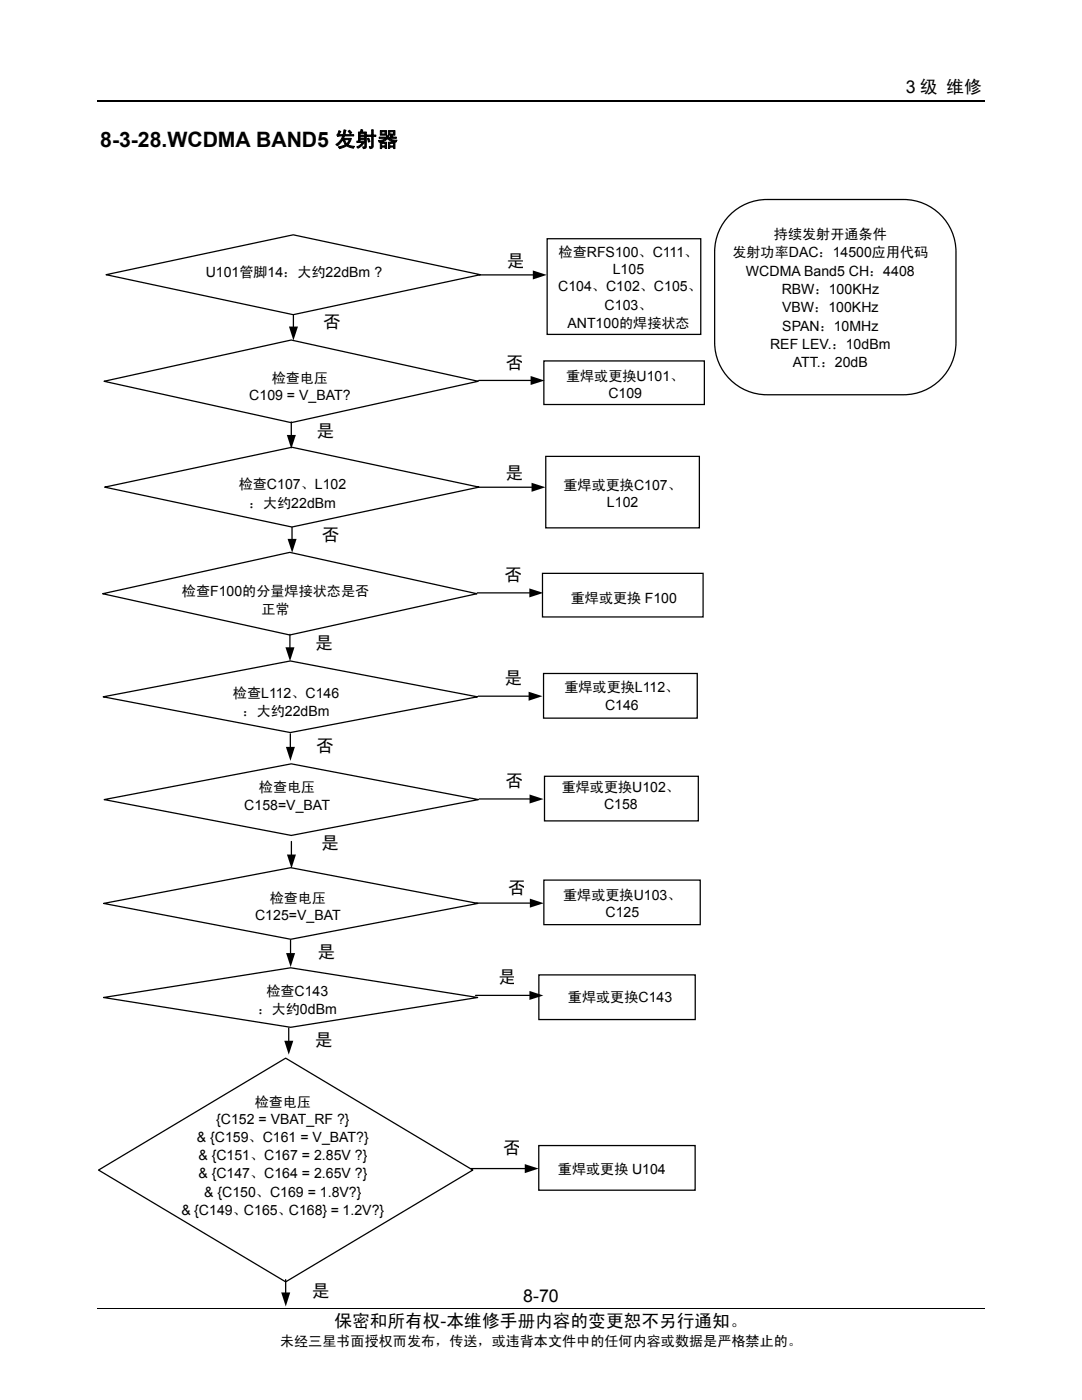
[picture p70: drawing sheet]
<svg xmlns="http://www.w3.org/2000/svg" width="216mm" height="279mm" viewBox="0 0 216 279" stroke-linecap="round" stroke-linejoin="round" font-family="sans-serif">
<defs><g id="words">
<text font-size="4.2" x="20" y="29.3">8-3-28.WCDMA BAND5 发射器</text>
<g font-size="3.5">
<text x="180.7" y="18.6">3 级 维修</text>
<text x="101.1" y="53.2">是</text>
<text x="64.5" y="65.5">否</text>
<text x="100.9" y="73.6">否</text>
<text x="63.1" y="87.1">是</text>
<text x="100.9" y="95.6">是</text>
<text x="64.2" y="107.9">否</text>
<text x="100.6" y="115.9">否</text>
<text x="62.9" y="129.5">是</text>
<text x="100.7" y="136.6">是</text>
<text x="63.1" y="150">否</text>
<text x="100.9" y="157.1">否</text>
<text x="64.1" y="169.5">是</text>
<text x="101.4" y="178.4">否</text>
<text x="63.4" y="191.2">是</text>
<text x="99.4" y="196.2">是</text>
<text x="62.8" y="208.7">是</text>
<text x="100.4" y="230.3">否</text>
<text x="62.2" y="258.9">是</text>
<text x="104.4" y="259.9">8-70</text>
<text x="66.7" y="264.8">保密和所有权-本维修手册内容的变更恕不另行通知。</text>
</g>
<g font-size="2.8">
<text x="154.4" y="47.7">持续发射开通条件</text>
<text x="111.5" y="51.2">检查RFS100、C111、</text>
<text x="146.1" y="51.4">发射功率DAC：14500应用代码</text>
<text x="41" y="55.3">U101管脚14：大约22dBm ?</text>
<text x="111.4" y="58.1">C104、C102、C105、</text>
<text x="122.3" y="54.7">L105</text>
<text x="148.8" y="55">WCDMA Band5 CH：4408</text>
<text x="156" y="58.7">RBW：100KHz</text>
<text x="113.2" y="65.5">ANT100的焊接状态</text>
<text x="120.7" y="61.8">C103、</text>
<text x="156" y="62.4">VBW：100KHz</text>
<text x="153.7" y="69.7">REF LEV.：10dBm</text>
<text x="156.1" y="66">SPAN：10MHz</text>
<text x="54.2" y="76.5">检查电压</text>
<text x="112.9" y="76">重焊或更换U101、</text>
<text x="158.2" y="73.3">ATT.：20dB</text>
<text x="49.7" y="79.9">C109 = V_BAT?</text>
<text x="121.4" y="79.4">C109</text>
<text x="47.6" y="97.7">检查C107、L102</text>
<text x="49.7" y="101.3">：大约22dBm</text>
<text x="112.4" y="97.7">重焊或更换C107、</text>
<text x="121.1" y="101.2">L102</text>
<text x="36.3" y="118.9">检查F100的分量焊接状态是否</text>
<text x="52.2" y="122.5">正常</text>
<text x="113.9" y="120.4">重焊或更换 F100</text>
<text x="46.5" y="139.2">检查L112、C146</text>
<text x="48.4" y="142.9">：大约22dBm</text>
<text x="112.6" y="138.2">重焊或更换L112、</text>
<text x="120.7" y="141.6">C146</text>
<text x="48.7" y="161.6">C158=V_BAT</text>
<text x="51.7" y="158.2">检查电压</text>
<text x="112.1" y="158">重焊或更换U102、</text>
<text x="120.5" y="161.4">C158</text>
<text x="112.4" y="179.6">重焊或更换U103、</text>
<text x="50.9" y="183.6">C125=V_BAT</text>
<text x="53.8" y="180.2">检查电压</text>
<text x="120.8" y="183.1">C125</text>
<text x="51.4" y="202.4">：大约0dBm</text>
<text x="53.1" y="198.8">检查C143</text>
<text x="113.3" y="200">重焊或更换C143</text>
<text x="50.8" y="221">检查电压</text>
<text x="39.3" y="227.9">&amp; {C159、C161 = V_BAT?}</text>
<text x="43.1" y="224.4">{C152 = VBAT_RF ?}</text>
<text x="39.6" y="231.5">&amp; {C151、C167 = 2.85V ?}</text>
<text x="39.6" y="235.2">&amp; {C147、C164 = 2.65V ?}</text>
<text x="40.7" y="238.8">&amp; {C150、C169 = 1.8V?}</text>
<text x="111.3" y="234.3">重焊或更换 U104</text>
<text x="36.2" y="242.5">&amp; {C149、C165、C168} = 1.2V?}</text>
<text x="55.9" y="268.6">未经三星书面授权而发布，传送，或违背本文件中的任何内容或数据是严格禁止的。</text>
</g>
</g></defs>
<g fill="none" stroke="#000" stroke-width=".25">
<path d="M19.5 20.1h177M21.2 54.8l37.3-7.9 37.3 7.9-37.3 8zM95.6 54.9h10.8M109.2 47.6h30.6v19.1h-30.6zM145.2 43.3a10.4 10.4 0 0 1 7.9-3.5h27.2a10.5 10.5 0 0 1 10.5 10.5v18a10.5 10.5 0 0 1-10.5 10.5h-27.2a10.5 10.5 0 0 1-10.5-10.5v-18a10.4 10.4 0 0 1 2.6-7zM20.8 76.1l37.3-8.2 37.3 8.2-37.3 8.2zM58.5 63v2.2M95.5 75.9h10.4M108.5 72h32v8.7h-32zM20.9 97.2l37.4-7.9 37.3 7.9-37.3 8zM58.1 84.2v2.6M95.3 97.2h10.8"/>
<path d="M108.9 91.1h30.7v14.2h-30.7zM20.5 118.5l37.3-8.3 37.4 8.3-37.4 8.2zM58.3 105.4v2.2M95.2 118.3h10.5M108.2 114.4h32.1v8.7h-32.1zM20.6 139.1l37.3-7.2 37.4 7.2-37.4 7.1zM57.8 126.6v2.6M95.4 138.9h10.1M108.5 134.4h30.6v8.9h-30.6zM20.8 159.6l37.3-7.2 37.4 7.2-37.4 7.1zM57.9 146.5v2.6M95.6 159.4h10.1"/>
<path d="M108.6 154.9h30.7v8.9h-30.7zM58.1 167.9v2.7M108.5 175.6h31.2v8.9h-31.2zM20.7 199.1l37.3-6 37.3 6-37.3 5.9zM20.7 180.3l37.3-7.1 37.4 7.1-37.4 7.2zM58 187.6v2.6M94.9 198.6h10.8M95 180.2h10.8M107.5 194.6h31.2v8.9h-31.2zM57.6 205.1v2.7M19.7 233.5l37.3-22.3 37.3 22.3-37.3 22.3zM94 233.2h10.8"/>
<path d="M107.5 228.6h31.2v8.9h-31.2zM57 255.4v2.6"/>
</g>
<path d="M19.5 261.1h177" fill="none" stroke="#000" stroke-width=".2"/>
<g fill="#000">
<path d="M106.3 54l2.8 .9-2.8 .9zM57.7 65.2h1.8l-1 2.7zM105.9 75l2.8 .9-2.8 .9zM57.2 86.8h1.8l-.9 2.8zM106.1 96.4l2.7 .8-2.7 .9zM57.4 107.5h1.8l-.9 2.8zM105.6 117.4l2.8 .9-2.8 .9zM57 129.2h1.8l-.9 2.8zM105.5 138l2.7 .9-2.7 .9zM57 149.1h1.8l-.8 2.7zM57.3 170.5h1.8l-.9 2.8zM105.7 158.6l2.8 .9-2.8 .9z"/>
<path d="M57.1 190.2h1.8l-.9 2.8zM105.6 197.8l2.8 .9-2.8 .9zM105.7 179.3l2.8 1-2.8 .8zM56.7 207.7h1.8l-.9 2.8zM104.7 232.3l2.8 .9-2.8 .9zM56.1 257.9h1.8l-.9 2.8z"/>
</g>
<use href="#words"/>
</svg>
